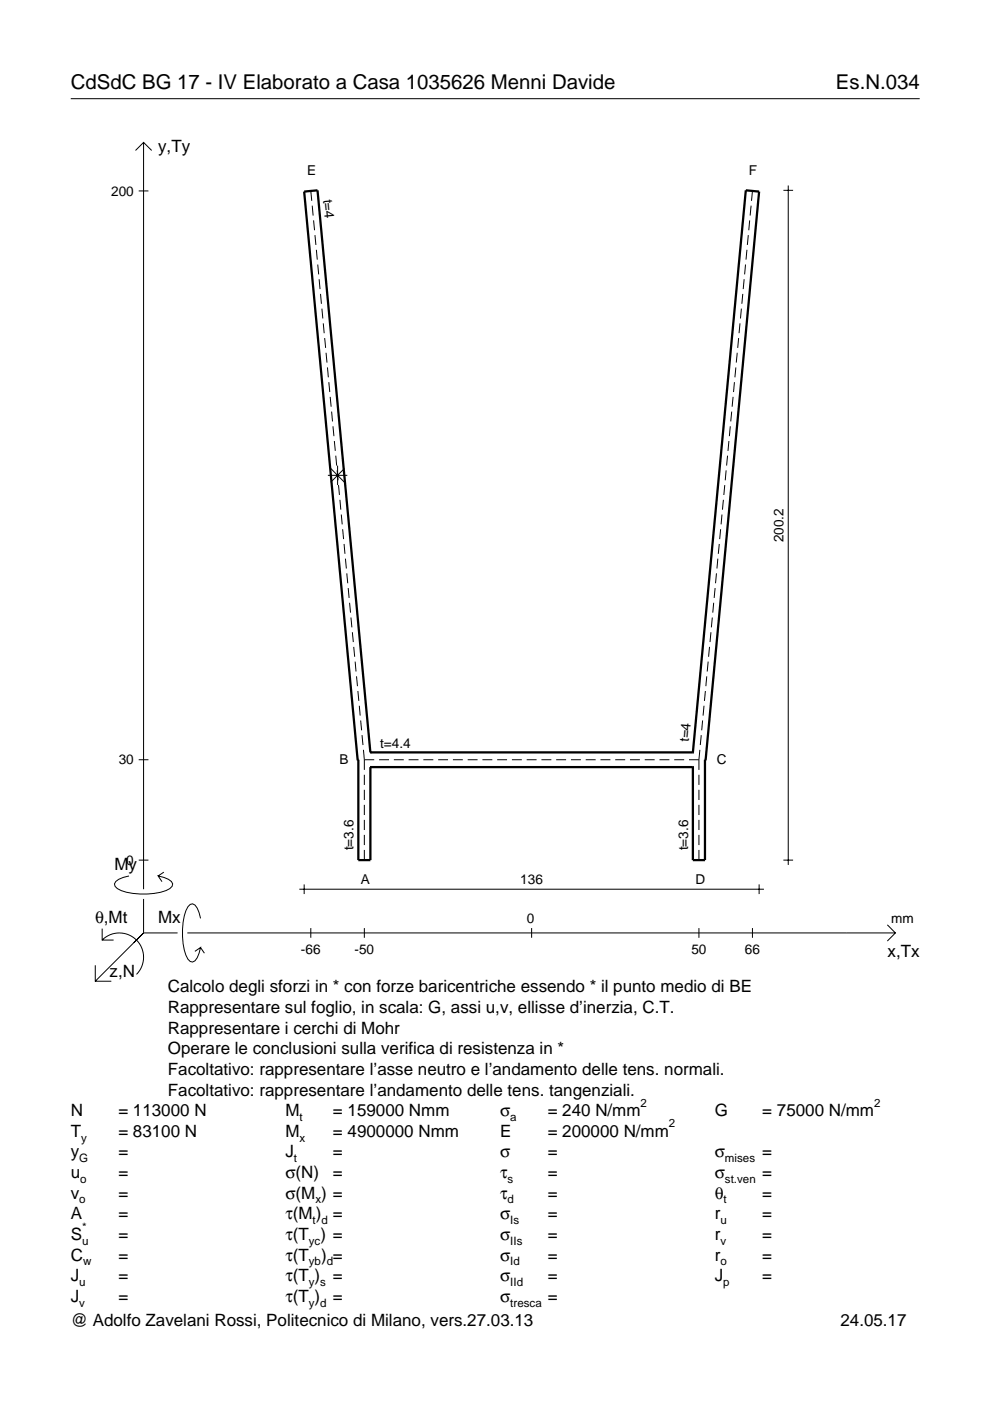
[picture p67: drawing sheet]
<svg xmlns="http://www.w3.org/2000/svg" width="210mm" height="297mm" viewBox="0 0 210 297" stroke-linecap="round" stroke-linejoin="round" font-family="sans-serif">
<defs><g id="words">
<g font-size="4.3">
<text x="15" y="18.9">CdSdC BG 17 - IV Elaborato a Casa 1035626 Menni Davide</text>
<text x="177.2" y="18.9">Es.N.034</text>
</g>
<g font-size="3.6">
<text x="33.5" y="32.3">y,Ty</text>
<text x="24.3" y="184.4">My</text>
<text x="20.1" y="195.7">θ,Mt</text>
<text x="33.5" y="195.7">Mx</text>
<text x="188.2" y="203">x,Tx</text>
<text x="23.2" y="207.1">z,N</text>
<text x="35.6" y="210.4">Calcolo degli sforzi in * con forze baricentriche essendo * il punto medio di BE</text>
<text x="35.6" y="214.8">Rappresentare sul foglio, in scala: G, assi u,v, ellisse d’inerzia, C.T.</text>
<text x="35.6" y="219.2">Rappresentare i cerchi di Mohr</text>
<text x="35.6" y="223.5">Operare le conclusioni sulla verifica di resistenza in *</text>
<text x="35.6" y="227.9">Facoltativo: rappresentare l’asse neutro e l’andamento delle tens. normali.</text>
<text x="35.6" y="232.3">Facoltativo: rappresentare l’andamento delle tens. tangenziali.</text>
<text x="15" y="236.7">N</text>
<text x="25.1" y="236.7">= 113000 N</text>
<text x="60.5" y="236.7">M</text>
<text x="70.6" y="236.7">= 159000 Nmm</text>
<text x="106" y="236.7">σ</text>
<text x="116.1" y="236.7">= 240 N/mm</text>
<text x="151.5" y="236.7">G</text>
<text x="161.6" y="236.7">= 75000 N/mm</text>
<text x="15" y="245.4">y</text>
<text x="15" y="241">T</text>
<text x="25.1" y="241">= 83100 N</text>
<text x="25.1" y="245.4">=</text>
<text x="60.5" y="245.4">J</text>
<text x="60.5" y="241">M</text>
<text x="70.6" y="241">= 4900000 Nmm</text>
<text x="70.6" y="245.4">=</text>
<text x="106" y="241">E</text>
<text x="106" y="245.4">σ</text>
<text x="116.1" y="245.4">=</text>
<text x="116.1" y="241">= 200000 N/mm</text>
<text x="151.5" y="245.4">σ</text>
<text x="161.6" y="245.4">=</text>
<text x="15" y="249.8">u</text>
<text x="25.1" y="249.8">=</text>
<text x="60.5" y="249.8">σ(N)</text>
<text x="70.6" y="249.8">=</text>
<text x="106" y="249.8">τ</text>
<text x="116.1" y="249.8">=</text>
<text x="151.5" y="249.8">σ</text>
<text x="161.6" y="249.8">=</text>
<text x="15" y="254.2">v</text>
<text x="25.1" y="254.2">=</text>
<text x="60.5" y="254.2">σ(M ) =</text>
<text x="106" y="254.2">τ</text>
<text x="116.1" y="254.2">=</text>
<text x="151.5" y="254.2">θ</text>
<text x="161.6" y="254.2">=</text>
<text x="15" y="258.5">A</text>
<text x="15" y="262.9">S</text>
<text x="25.1" y="262.9">=</text>
<text x="25.1" y="258.5">=</text>
<text x="60.5" y="258.5">τ(M ) =</text>
<text x="60.5" y="262.9">τ(T ) =</text>
<text x="106" y="258.5">σ</text>
<text x="106" y="262.9">σ</text>
<text x="116.1" y="258.5">=</text>
<text x="116.1" y="262.9">=</text>
<text x="151.5" y="258.5">r</text>
<text x="151.5" y="262.9">r</text>
<text x="161.6" y="258.5">=</text>
<text x="161.6" y="262.9">=</text>
<text x="15" y="267.3">C</text>
<text x="25.1" y="267.3">=</text>
<text x="60.5" y="267.3">τ(T</text>
<text x="68.1" y="267.3">) =</text>
<text x="106" y="267.3">σ</text>
<text x="116.1" y="267.3">=</text>
<text x="151.5" y="267.3">r</text>
<text x="161.6" y="267.3">=</text>
<text x="15" y="271.7">J</text>
<text x="25.1" y="271.7">=</text>
<text x="60.5" y="271.7">τ(T )</text>
<text x="70.6" y="271.7">=</text>
<text x="106" y="271.7">σ</text>
<text x="116.1" y="271.7">=</text>
<text x="151.5" y="271.7">J</text>
<text x="161.6" y="271.7">=</text>
<text x="15" y="281.2">@ Adolfo Zavelani Rossi, Politecnico di Milano, vers.27.03.13</text>
<text x="15" y="276">J</text>
<text x="25.1" y="276">=</text>
<text x="60.5" y="276">τ(T )</text>
<text x="70.6" y="276">=</text>
<text x="106" y="276">σ</text>
<text x="116.1" y="276">=</text>
<text x="178.2" y="281.2">24.05.17</text>
</g>
<g font-size="2.9">
<text x="23.6" y="41.5">200</text>
<text x="65.1" y="37.1">E</text>
<text x="158.8" y="37.1">F</text>
<text x="68.5" y="42.3" transform="rotate(85 68.5 42.3)">t=4</text>
<text x="166.1" y="115" transform="rotate(-90 166.1 115)">200.2</text>
<text x="72" y="162">B</text>
<text x="80.6" y="158.5">t=4.4</text>
<text x="146.1" y="157.4" transform="rotate(-85 146.1 157.4)">t=4</text>
<text x="152" y="162">C</text>
<text x="25.2" y="162.1">30</text>
<text x="26.8" y="183.4">0</text>
<text x="74.9" y="180.3" transform="rotate(-90 74.9 180.3)">t=3.6</text>
<text x="145.9" y="180.3" transform="rotate(-90 145.9 180.3)">t=3.6</text>
<text x="76.5" y="187.4">A</text>
<text x="110.3" y="187.5">136</text>
<text x="147.4" y="187.4">D</text>
<text x="111.7" y="195.7">0</text>
<text x="189" y="195.7">mm</text>
<text x="63.8" y="202.2">-66</text>
<text x="75.2" y="202.2">-50</text>
<text x="146.6" y="202.2">50</text>
<text x="157.9" y="202.2">66</text>
</g>
<g font-size="2.4">
<text x="63.5" y="237.7">t</text>
<text x="108.2" y="237.7">a</text>
<text x="135.8" y="234.7">2</text>
<text x="141.8" y="239">2</text>
<text x="185.3" y="234.7">2</text>
<text x="17.2" y="242">y</text>
<text x="63.5" y="242">x</text>
<text x="16.8" y="246.4">G</text>
<text x="17" y="250.8">o</text>
<text x="62.3" y="246.4">t</text>
<text x="107.6" y="250.8">s</text>
<text x="153.7" y="246.4">mises</text>
<text x="153.7" y="250.8">st.ven</text>
<text x="16.8" y="255.2">o</text>
<text x="66.9" y="255.2">x</text>
<text x="107.6" y="255.2">d</text>
<text x="153.4" y="255.2">t</text>
<text x="17.4" y="263.9">u</text>
<text x="17.4" y="260.9">*</text>
<text x="65.5" y="263.9">yc</text>
<text x="66.3" y="259.5">t d</text>
<text x="108.2" y="259.5">Is</text>
<text x="108.2" y="263.9">IIs</text>
<text x="152.7" y="259.5">u</text>
<text x="152.7" y="263.9">v</text>
<text x="17.6" y="268.3">w</text>
<text x="65.5" y="268.3">yb d</text>
<text x="108.2" y="268.3">Id</text>
<text x="152.7" y="268.3">o</text>
<text x="16.8" y="272.7">u</text>
<text x="65.5" y="272.7">y s</text>
<text x="108.2" y="272.7">IId</text>
<text x="153.3" y="272.7">p</text>
<text x="16.8" y="277">v</text>
<text x="65.5" y="277">y d</text>
<text x="108.2" y="277">tresca</text>
</g>
</g></defs>
<g fill="none" stroke="#000" stroke-width=".21">
<path d="M15 20.9h180M28.7 31.9l1.7-1.7 1.8 1.7M30.4 30.2v158.3M167.1 39.3v144.1M29.4 40.5h2.1M65.9 40.5l.2 2.1M66.2 43.6l.2 2.1M66.5 46.7l.2 2.1M66.8 49.8l.2 2.1M67.1 53l.2 2.1M67.4 56.1l.2 2.1M67.7 59.2l.2 2.1"/>
<path d="M157.8 59.2l-.2 2.1M158.1 56.1l-.2 2.1M158.4 53l-.2 2.1M158.7 49.8l-.2 2.1M158.9 46.7l-.1 2.1M159.2 43.6l-.2 2.1M159.5 40.5l-.2 2.1M166.1 40.4h2.1M68 62.3l.1 2.1M68.2 65.4l.2 2.1M68.5 68.6l.2 2M68.8 71.7l.2 2.1"/>
<path d="M69.1 74.8l.2 2.1M69.4 77.9l.2 2.1M156 77.9l-.2 2.1M156.3 74.8l-.2 2.1M156.6 71.7l-.2 2.1M156.9 68.6l-.2 2M157.2 65.4l-.2 2.1M157.5 62.3l-.2 2.1M69.7 81l.2 2.1M70 84.1l.2 2.1M70.1 99.3l2.9 2.9M70.3 87.3l.2 2.1"/>
<path d="M70.6 90.4l.2 2.1M70.9 93.5l.2 2.1M71.2 96.6l.2 2.1M71.5 99.7l.2 2.1M71.6 98.7v4.1M73 99.3l-2.9 2.9M154 99.7l-.2 2.1M154.3 96.6l-.2 2.1M154.5 93.5l-.2 2.1M154.8 90.4l-.2 2.1M155.1 87.3l-.2 2.1M155.4 84.1l-.2 2.1"/>
<path d="M155.7 81l-.2 2.1M69.5 100.8h4.1M71.8 102.9l.2 2M72.1 106l.2 2.1M72.4 109.1l.2 2.1M72.6 112.2l.2 2.1M72.9 115.3l.2 2.1M73.2 118.4l.2 2.1M152.2 118.4l-.2 2.1M152.5 115.3l-.2 2.1M152.8 112.2l-.2 2.1M153.1 109.1l-.2 2.1"/>
<path d="M153.4 106l-.2 2.1M153.7 102.9l-.2 2M73.5 121.6l.2 2.1M73.8 124.7l.2 2.1M74.1 127.8l.2 2.1M74.4 130.9l.2 2.1M74.7 134l.2 2.1M75 137.2l.2 2.1M150.4 137.2l-.2 2.1M150.7 134l-.2 2.1M151 130.9l-.2 2.1M151.3 127.8l-.2 2.1"/>
<path d="M151.6 124.7l-.2 2.1M151.9 121.6l-.2 2.1M75.3 140.3l.2 2.1M75.6 143.4l.2 2.1M75.9 146.5l.2 2.1M76.2 149.6l.2 2.1M76.5 152.8l.2 2M76.8 155.9l.2 2.1M77.1 159l.1 2.1M148.4 159l-.2 2.1M148.7 155.9l-.2 2.1M149 152.8l-.2 2"/>
<path d="M149.3 149.6l-.2 2.1M149.6 146.5l-.2 2.1M149.8 143.4l-.1 2.1M150.1 140.3l-.2 2.1M29.4 161.1h2.1M77.2 161.1h2.1M77.2 161.1v2.1M77.2 164.3v2.1M77.2 167.5v2.1M77.2 170.6v2.2M77.2 173.8v2.2M77.2 177v2.2"/>
<path d="M80.4 161.1h2.1M83.5 161.1h2.1M86.6 161.1h2.1M89.8 161.1h2.1M92.9 161.1h2.1M96 161.1h2.1M99.2 161.1h2.1M102.3 161.1h2.1M105.4 161.1h2.1M108.5 161.1h2.1M111.7 161.1h2.1M114.8 161.1h2.1"/>
<path d="M117.9 161.1h2.1M121.1 161.1h2.1M124.2 161.1h2.1M127.3 161.1h2.1M130.4 161.1h2.1M133.6 161.1h2.1M136.7 161.1h2.1M139.8 161.1h2.1M143 161.1h2.1M146.1 161.1h2.1M148.2 161.1v2.1M148.2 164.3v2.1"/>
<path d="M148.2 167.5v2.1M148.2 170.6v2.2M148.2 173.8v2.2M148.2 177v2.2M21.7 199.3a5.1 5.1 0 0 1 7.2 0 5.1 5.1 0 0 1 0 7.3M21.7 196.9v2.4h2.4M27.3 185.7a3.6 3.6 0 0 0-3 1.7l.1 .5a5.6 5.6 0 0 0 3.8 1.5 13.4 13.4 0 0 0 7.8-1l.5-.5 .1-.5a3.6 3.6 0 0 0-3.1-1.7l.8 1.2M29.4 182.4h2.1M30.4 190.6v7.2M30.4 197.8l-10.2 10.2M30.4 197.8h7.2M34.7 184.9l-1.2 .8"/>
<path d="M39.7 197.8h150.1M42.5 194.7a3.6 3.6 0 0 0-1.7-3.1l-.5 .2a5.7 5.7 0 0 0-1.5 3.7 13.3 13.3 0 0 0 1 7.9l.5 .5 .5 .1a3.6 3.6 0 0 0 1.7-3.1l-1.2 .8M63.5 188.5h98.5M64.5 187.5v2.1M65.9 196.8v2M77.2 180.2v2.2M77.2 196.8v2M112.7 196.8v2M148.2 180.2v2.2M148.2 196.8v2M159.5 196.8v2M160.9 187.5v2.1"/>
<path d="M166.1 182.4h2.1M188.1 196.1l1.7 1.7-1.7 1.7M20.2 204.7v3.3h3.4M42.5 200.9l.8 1.2"/>
</g>
<path d="M78.5 159.5h.1M78.5 159.5h68.4M78.5 159.5l-11.2-119.1-2.8 .2 11.3 120.6M146.9 159.5h.1M146.9 159.5l11.2-119.1 2.8 .2-11.3 120.6M75.8 161.1h.2v21.3h2.5v-19.8M78.5 162.6h.1M78.5 162.6h68.4M146.9 162.6h.1M149.6 161.1h-.1v21.3h-2.6v-19.8" fill="none" stroke="#000" stroke-width=".48"/>
<use href="#words"/>
</svg>
